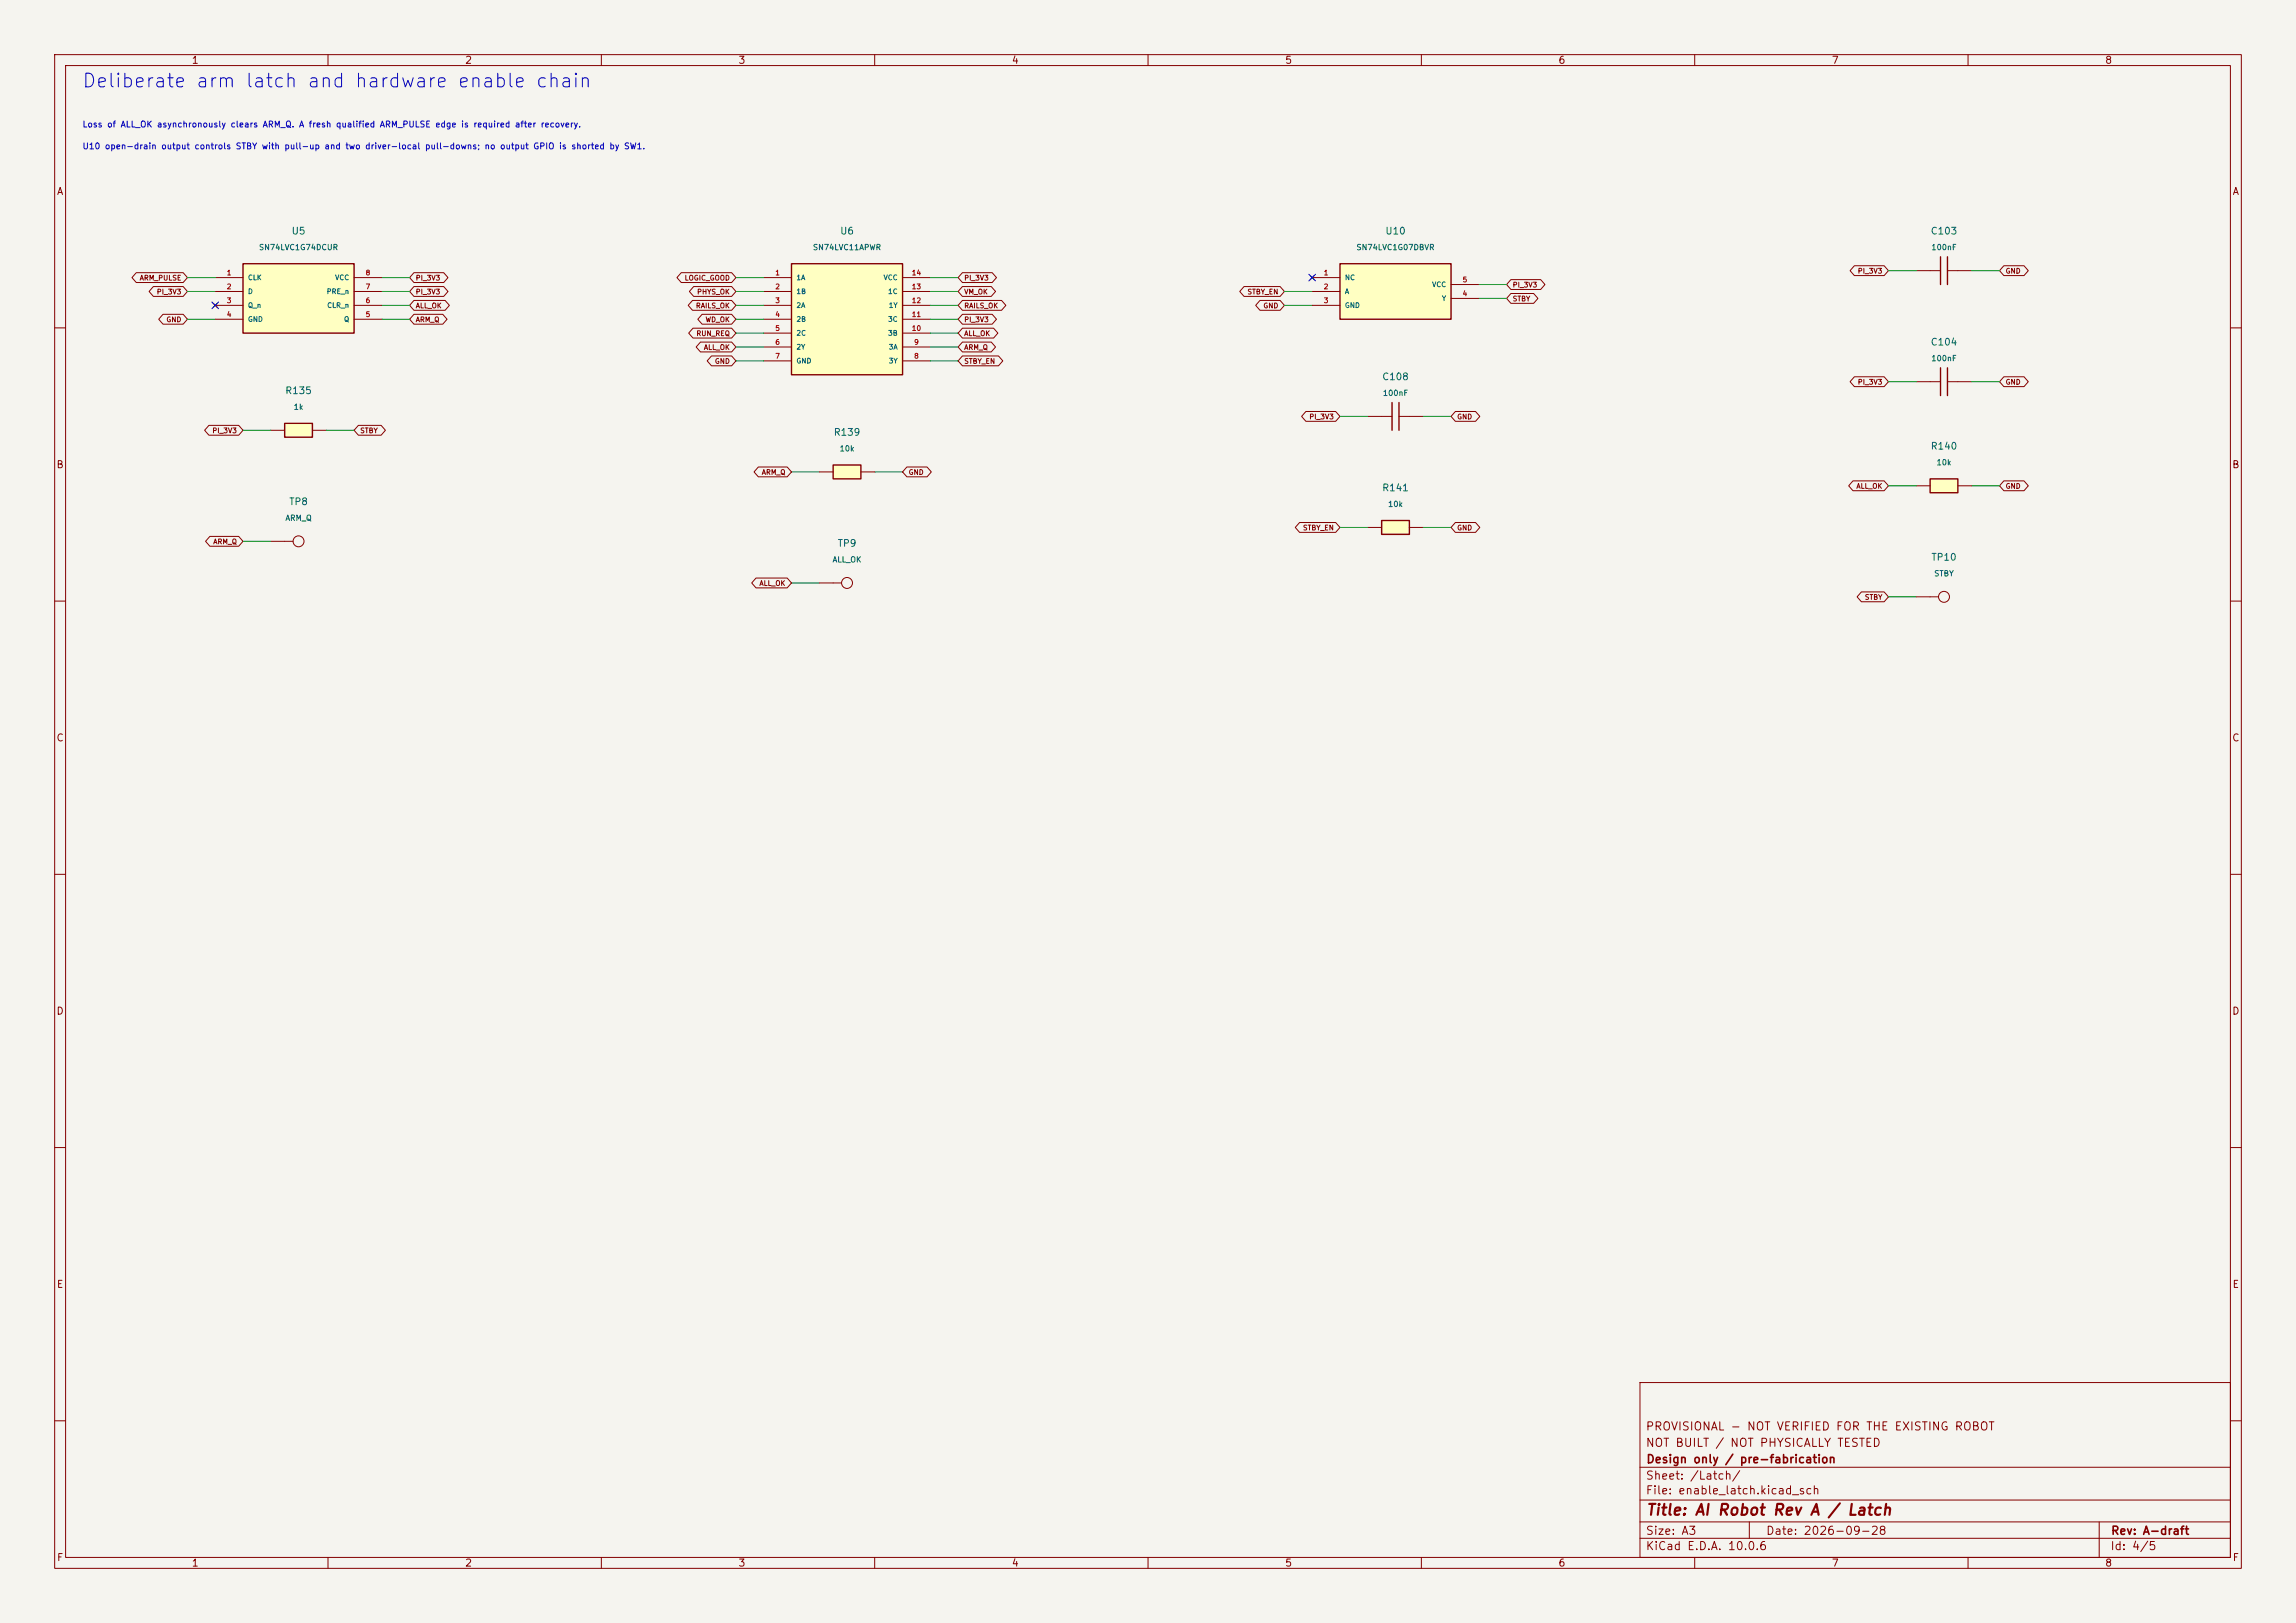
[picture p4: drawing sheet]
<svg xmlns="http://www.w3.org/2000/svg" width="420mm" height="297mm" viewBox="0 0 420 297" stroke-linecap="round" stroke-linejoin="round" font-family="sans-serif">
<defs><g id="words">
<text font-size="2.5" fill="#0000c2" x="14.9" y="16.7">Deliberate arm latch and hardware enable chain</text>
<text font-size="2" fill="#840000" x="301" y="277.8">Title: AI Robot Rev A / Latch</text>
<g font-size="1.5" fill="#840000">
<text x="300.9" y="262.1">PROVISIONAL - NOT VERIFIED FOR THE EXISTING ROBOT</text>
<text x="300.9" y="265.1">NOT BUILT / NOT PHYSICALLY TESTED</text>
<text x="301" y="268.1">Design only / pre-fabrication</text>
<text x="300.9" y="273.8">File: enable_latch.kicad_sch</text>
<text x="300.9" y="271.1">Sheet: /Latch/</text>
<text x="300.9" y="281.2">Size: A3</text>
<text x="322.9" y="281.2">Date: 2026-09-28</text>
<text x="386" y="281.2">Rev: A-draft</text>
<text x="300.9" y="284">KiCad E.D.A. 10.0.6</text>
<text x="385.9" y="284">Id: 4/5</text>
</g>
<g font-size="1.3" fill="#840000">
<text x="35" y="12">1</text>
<text x="85" y="12">2</text>
<text x="135" y="12">3</text>
<text x="185" y="12">4</text>
<text x="235" y="12">5</text>
<text x="285" y="12">6</text>
<text x="335" y="12">7</text>
<text x="385" y="12">8</text>
<text x="10.3" y="36">A</text>
<text x="408.3" y="36">A</text>
<text x="10.2" y="86">B</text>
<text x="408.2" y="86">B</text>
<text x="10.2" y="136">C</text>
<text x="408.2" y="136">C</text>
<text x="10.2" y="186">D</text>
<text x="408.2" y="186">D</text>
<text x="10.3" y="236">E</text>
<text x="408.3" y="236">E</text>
<text x="10.3" y="286">F</text>
<text x="35" y="287">1</text>
<text x="85" y="287">2</text>
<text x="135" y="287">3</text>
<text x="185" y="287">4</text>
<text x="235" y="287">5</text>
<text x="285" y="287">6</text>
<text x="335" y="287">7</text>
<text x="385" y="287">8</text>
<text x="408.3" y="286">F</text>
</g>
<g font-size="1.3" fill="#006464">
<text x="53.2" y="43.2">U5</text>
<text x="153.6" y="43.2">U6</text>
<text x="253.3" y="43.2">U10</text>
<text x="353.1" y="43.2">C103</text>
<text x="353.1" y="63.5">C104</text>
<text x="252.7" y="69.9">C108</text>
<text x="52.1" y="72.4">R135</text>
<text x="152.4" y="80">R139</text>
<text x="353.1" y="82.6">R140</text>
<text x="52.8" y="92.7">TP8</text>
<text x="252.7" y="90.2">R141</text>
<text x="153.1" y="100.4">TP9</text>
<text x="353.2" y="102.9">TP10</text>
</g>
<g font-size="1.1" fill="#0000c2">
<text x="15" y="23.6">Loss of ALL_OK asynchronously clears ARM_Q. A fresh qualified ARM_PULSE edge is required after recovery.</text>
<text x="15" y="27.6">U10 open-drain output controls STBY with pull-up and two driver-local pull-downs; no output GPIO is shorted by SW1.</text>
</g>
<g font-size="1" fill="#006464">
<text x="47.3" y="46">SN74LVC1G74DCUR</text>
<text x="148.6" y="46">SN74LVC11APWR</text>
<text x="248" y="46">SN74LVC1G07DBVR</text>
<text x="353.2" y="46">100nF</text>
<text x="353.2" y="66.3">100nF</text>
<text x="53.6" y="75.2">1k</text>
<text x="252.9" y="72.7">100nF</text>
<text x="153.5" y="82.8">10k</text>
<text x="354.1" y="85.4">10k</text>
<text x="52.1" y="95.5">ARM_Q</text>
<text x="253.8" y="93">10k</text>
<text x="152.2" y="103.2">ALL_OK</text>
<text x="353.7" y="105.7">STBY</text>
</g>
<g font-size=".9" fill="#840000">
<text x="25.5" y="51.5">ARM_PULSE</text>
<text x="76" y="51.5">PI_3V3</text>
<text x="125.1" y="51.5">LOGIC_GOOD</text>
<text x="176.3" y="51.5">PI_3V3</text>
<text x="276.6" y="52.8">PI_3V3</text>
<text x="339.7" y="50.3">PI_3V3</text>
<text x="366.8" y="50.3">GND</text>
<text x="28.6" y="54.1">PI_3V3</text>
<text x="30.3" y="59.2">GND</text>
<text x="76" y="59.2">ARM_Q</text>
<text x="76" y="56.6">ALL_OK</text>
<text x="76" y="54.1">PI_3V3</text>
<text x="127.2" y="56.6">RAILS_OK</text>
<text x="127.4" y="54.1">PHYS_OK</text>
<text x="129" y="59.2">WD_OK</text>
<text x="176.3" y="54.1">VM_OK</text>
<text x="176.3" y="56.6">RAILS_OK</text>
<text x="176.3" y="59.2">PI_3V3</text>
<text x="228.1" y="54.1">STBY_EN</text>
<text x="231" y="56.6">GND</text>
<text x="276.6" y="55.4">STBY</text>
<text x="127.3" y="61.7">RUN_REQ</text>
<text x="128.7" y="64.2">ALL_OK</text>
<text x="176.3" y="61.7">ALL_OK</text>
<text x="176.3" y="64.2">ARM_Q</text>
<text x="130.7" y="66.8">GND</text>
<text x="176.3" y="66.8">STBY_EN</text>
<text x="339.7" y="70.6">PI_3V3</text>
<text x="366.8" y="70.6">GND</text>
<text x="239.4" y="76.9">PI_3V3</text>
<text x="266.5" y="76.9">GND</text>
<text x="38.7" y="79.5">PI_3V3</text>
<text x="65.8" y="79.5">STBY</text>
<text x="139.2" y="87.1">ARM_Q</text>
<text x="166.1" y="87.1">GND</text>
<text x="339.5" y="89.6">ALL_OK</text>
<text x="366.8" y="89.6">GND</text>
<text x="38.9" y="99.8">ARM_Q</text>
<text x="238.3" y="97.3">STBY_EN</text>
<text x="266.5" y="97.3">GND</text>
<text x="138.8" y="107.4">ALL_OK</text>
<text x="341" y="110">STBY</text>
</g>
<g font-size=".9" fill="#a90000">
<text x="41.4" y="50.6">1</text>
<text x="41.4" y="53.1">2</text>
<text x="66.8" y="53.1">7</text>
<text x="66.8" y="50.6">8</text>
<text x="141.7" y="50.6">1</text>
<text x="141.7" y="53.1">2</text>
<text x="166.7" y="53.1">13</text>
<text x="166.7" y="50.6">14</text>
<text x="242.1" y="50.6">1</text>
<text x="242.1" y="53.1">2</text>
<text x="267.5" y="51.9">5</text>
<text x="41.4" y="55.7">3</text>
<text x="41.4" y="58.2">4</text>
<text x="66.8" y="58.2">5</text>
<text x="66.8" y="55.7">6</text>
<text x="141.7" y="55.7">3</text>
<text x="141.7" y="58.2">4</text>
<text x="166.7" y="58.2">11</text>
<text x="166.7" y="55.7">12</text>
<text x="242.1" y="55.7">3</text>
<text x="267.5" y="54.4">4</text>
<text x="141.7" y="60.8">5</text>
<text x="141.7" y="63.3">6</text>
<text x="141.7" y="65.8">7</text>
<text x="166.7" y="60.8">10</text>
<text x="167.1" y="65.8">8</text>
<text x="167.1" y="63.3">9</text>
</g>
<g font-size=".9" fill="#006464">
<text x="45.3" y="51.5">CLK</text>
<text x="61.2" y="51.5">VCC</text>
<text x="145.6" y="51.5">1A</text>
<text x="161.5" y="51.5">VCC</text>
<text x="245.9" y="51.5">NC</text>
<text x="261.9" y="52.8">VCC</text>
<text x="45.3" y="54">D</text>
<text x="45.3" y="56.6">Q_n</text>
<text x="45.3" y="59.1">GND</text>
<text x="59.7" y="54">PRE_n</text>
<text x="59.8" y="56.6">CLR_n</text>
<text x="62.8" y="59.1">Q</text>
<text x="145.6" y="54">1B</text>
<text x="145.6" y="56.6">2A</text>
<text x="145.6" y="59.1">2B</text>
<text x="162.4" y="59.1">3C</text>
<text x="162.4" y="54">1C</text>
<text x="162.5" y="56.6">1Y</text>
<text x="245.9" y="54">A</text>
<text x="245.9" y="56.6">GND</text>
<text x="263.7" y="55.3">Y</text>
<text x="145.6" y="61.6">2C</text>
<text x="145.6" y="64.2">2Y</text>
<text x="162.4" y="61.6">3B</text>
<text x="162.5" y="64.2">3A</text>
<text x="145.6" y="66.7">GND</text>
<text x="162.5" y="66.7">3Y</text>
</g>
</g></defs>
<path d="M0 0h420v297h-420z" fill="#f5f4ef" stroke="#f5f4ef" stroke-width=".18"/>
<g fill="none" stroke="#840000" stroke-width=".18">
<path d="M10 10h400v277h-400zM12 12h396v273h-396zM60 10v2M110 10v2M160 10v2M210 10v2M260 10v2M310 10v2M360 10v2M10 60h2M408 60h2M10 110h2"/>
<path d="M408 110h2M10 160h2M408 160h2M10 210h2M408 210h2M300 253h108v32h-108zM10 260h2M300 278.5h108M300 274.5h108M300 268.5h108M320 278.5v3M384 278.5v6.5"/>
<path d="M408 260h2M60 285v2M110 285v2M160 285v2M210 285v2M260 285v2M300 281.5h108M310 285v2M360 285v2"/>
</g>
<path d="M52.1 77.5h5v2.5h-5z" fill="#ffffc2"/>
<path d="M52.1 77.5h5v2.5h-5z" fill="none" stroke="#840000" stroke-width=".25"/>
<g fill="none" stroke="#840000" stroke-width=".18">
<path d="M49.5 78.7h2.6M57.1 78.7h2.6M350.5 109.2h4.1"/>
<circle cx="355.6" cy="109.2" r="1"/>
</g>
<path d="M353.1 87.6h5v2.6h-5z" fill="#ffffc2"/>
<path d="M254.6 73.7v5M255.9 73.7v5M353.1 87.6h5v2.6h-5z" fill="none" stroke="#840000" stroke-width=".25"/>
<path d="M250.2 76.2h4.4M255.9 76.2h4.4M350.5 88.9h2.6M358.1 88.9h2.6" fill="none" stroke="#840000" stroke-width=".18"/>
<path d="M245.1 48.3h20.3v10.1h-20.3z" fill="#ffffc2"/>
<path d="M245.1 48.3h20.3v10.1h-20.3zM355 47v5.1M356.2 47v5.1M355 67.3v5.1M356.2 67.3v5.1" fill="none" stroke="#840000" stroke-width=".25"/>
<g fill="none" stroke="#840000" stroke-width=".18">
<path d="M239.6 50.4l.8 .8M240 50.8h5.1M240 53.3h5.1M240 55.9h5.1M240.4 50.4l-.8 .8M265.4 54.6h5.1M265.4 52.1h5.1M350.5 49.5h4.5M356.2 49.5h4.5M350.5 69.9h4.5M356.2 69.9h4.5M149.9 106.7h4"/>
<circle cx="154.9" cy="106.7" r="1"/>
</g>
<path d="M152.4 85.1h5.1v2.5h-5.1z" fill="#ffffc2"/>
<path d="M152.4 85.1h5.1v2.5h-5.1z" fill="none" stroke="#840000" stroke-width=".25"/>
<path d="M149.9 86.4h2.5M157.5 86.4h2.5" fill="none" stroke="#840000" stroke-width=".18"/>
<path d="M252.7 95.3h5.1v2.5h-5.1z" fill="#ffffc2"/>
<path d="M252.7 95.3h5.1v2.5h-5.1z" fill="none" stroke="#840000" stroke-width=".25"/>
<path d="M250.2 96.5h2.5M257.8 96.5h2.5" fill="none" stroke="#840000" stroke-width=".18"/>
<path d="M144.8 48.3h20.3v20.3h-20.3z" fill="#ffffc2"/>
<path d="M144.8 48.3h20.3v20.3h-20.3z" fill="none" stroke="#840000" stroke-width=".25"/>
<g fill="none" stroke="#840000" stroke-width=".18">
<path d="M139.7 50.8h5.1M139.7 53.3h5.1M139.7 55.9h5.1M139.7 58.4h5.1M165.1 50.8h5.1M165.1 53.3h5.1M165.1 55.9h5.1M165.1 58.4h5.1M139.7 61h5.1M139.7 63.5h5.1M139.7 66h5.1M165.1 61h5.1"/>
<path d="M165.1 63.5h5.1M165.1 66h5.1"/>
</g>
<path d="M44.4 48.3h20.4v12.7h-20.4z" fill="#ffffc2"/>
<path d="M44.4 48.3h20.4v12.7h-20.4z" fill="none" stroke="#840000" stroke-width=".25"/>
<g fill="none" stroke="#840000" stroke-width=".18">
<path d="M24.9 49.9h8.6l.8 .9-.8 .9h-8.6l-.8-.9zM28.1 52.4h5.4l.8 .9-.8 .9h-5.4l-.8-.9zM29.8 57.5h3.7l.8 .9-.8 .9h-3.7l-.8-.9zM39 55.5l.8 .8M39.4 50.8h5M39.4 53.3h5M39.4 55.9h5M39.4 58.4h5M39.8 55.5l-.8 .8M64.8 50.8h5M64.8 53.3h5M64.8 55.9h5"/>
<path d="M64.8 58.4h5M75.7 57.5h5.3l.8 .9-.8 .9h-5.3l-.8-.9zM75.7 55h5.7l.8 .9-.8 .9h-5.7l-.8-.9zM75.7 52.4h5.5l.8 .9-.8 .9h-5.5l-.8-.9zM75.7 49.9h5.5l.8 .9-.8 .9h-5.5l-.8-.9zM124.6 49.9h9.2l.8 .9-.8 .9h-9.2l-.8-.9zM126.7 55h7.1l.8 .9-.8 .9h-7.1l-.8-.9zM126.9 52.4h6.9l.8 .9-.8 .9h-6.9l-.8-.9zM128.4 57.5h5.4l.8 .9-.8 .9h-5.4l-.8-.9zM176 49.9h5.5l.8 .9-.8 .9h-5.5l-.7-.9zM176 52.4h5.3l.8 .9-.8 .9h-5.3l-.7-.9zM176 55h7.2l.8 .9-.8 .9h-7.2l-.7-.9z"/>
<path d="M176 57.5h5.5l.8 .9-.8 .9h-5.5l-.7-.9zM227.6 52.4h6.6l.7 .9-.7 .9h-6.6l-.8-.9zM230.5 55h3.7l.7 .9-.7 .9h-3.7l-.8-.9zM276.4 51.2h5.4l.8 .9-.8 .9h-5.4l-.8-.9zM276.4 53.7h4.1l.8 .9-.8 .9h-4.1l-.8-.9zM339.2 48.6h5.5l.7 .9-.7 .9h-5.5l-.8-.9zM366.5 48.6h3.7l.8 .9-.8 .9h-3.7l-.7-.9zM38.2 77.8h5.5l.7 .9-.7 .9h-5.5l-.8-.9zM65.6 77.8h4.1l.8 .9-.8 .9h-4.1l-.8-.9zM126.8 60.1h7l.8 .9-.8 .9h-7l-.8-.9zM128.1 62.6h5.7l.8 .9-.8 .9h-5.7l-.8-.9zM130.1 65.1h3.7l.8 .9-.8 .9h-3.7l-.7-.9z"/>
<path d="M176 60.1h5.8l.7 .9-.7 .9h-5.8l-.7-.9zM176 65.1h6.6l.8 .9-.8 .9h-6.6l-.7-.9zM176 62.6h5.3l.8 .9-.8 .9h-5.3l-.7-.9zM238.9 75.3h5.4l.8 .9-.8 .9h-5.4l-.8-.9zM266.2 75.3h3.7l.8 .9-.8 .9h-3.7l-.8-.9zM339.2 68.9h5.5l.7 1-.7 .9h-5.5l-.8-.9zM366.5 68.9h3.7l.8 1-.8 .9h-3.7l-.7-.9zM38.4 98.2h5.3l.7 .9-.7 .9h-5.3l-.8-.9zM49.5 99.1h4.1M138.7 85.5h5.3l.8 .9-.8 .9h-5.3l-.8-.9zM165.9 85.5h3.7l.8 .9-.8 .9h-3.7l-.8-.9zM237.7 95.6h6.6l.8 .9-.8 .9h-6.6l-.8-.9z"/>
<path d="M266.2 95.6h3.7l.8 .9-.8 .9h-3.7l-.8-.9zM338.9 88h5.8l.7 .9-.7 .9h-5.8l-.7-.9zM366.5 88h3.7l.8 .9-.8 .9h-3.7l-.7-.9zM138.3 105.8h5.7l.8 .9-.8 .9h-5.7l-.8-.9zM340.5 108.3h4.2l.7 .9-.7 .9h-4.2l-.8-.9z"/>
<circle cx="54.6" cy="99.1" r="1"/>
</g>
<g fill="none" stroke="#009600" stroke-width=".18">
<path d="M34.3 58.4h5.1M34.3 53.3h5.1M34.3 50.8h5.1M69.8 58.4h5.1M69.8 53.3h5.1M69.8 55.9h5.1M69.8 50.8h5.1M134.6 58.4h5.1M134.6 53.3h5.1M134.6 55.9h5.1M134.6 50.8h5.1M170.2 58.4h5.1"/>
<path d="M170.2 53.3h5.1M170.2 55.9h5.1M170.2 50.8h5.1M234.9 53.3h5.1M234.9 55.9h5.1M270.5 54.6h5.1M270.5 52.1h5.1M345.4 49.5h5.1M360.7 49.5h5.1M44.4 78.7h5.1M59.7 78.7h5.1M134.6 66h5.1"/>
<path d="M134.6 61h5.1M134.6 63.5h5.1M170.2 66h5.1M170.2 61h5.1M170.2 63.5h5.1M245.1 76.2h5.1M260.3 76.2h5.1M345.4 69.9h5.1M360.7 69.9h5.1M44.4 99.1h5.1M144.8 86.4h5.1M160 86.4h5.1"/>
<path d="M245.1 96.5h5.1M260.3 96.5h5.1M345.4 88.9h5.1M360.7 88.9h5.1M144.8 106.7h5.1M345.4 109.2h5.1"/>
</g>
<path d="M38.8 55.3l1.2 1.2M40 55.3l-1.2 1.2M239.4 50.2l1.2 1.2M240.6 50.2l-1.2 1.2" fill="none" stroke="#000084" stroke-width=".18"/>
<use href="#words"/>
</svg>
